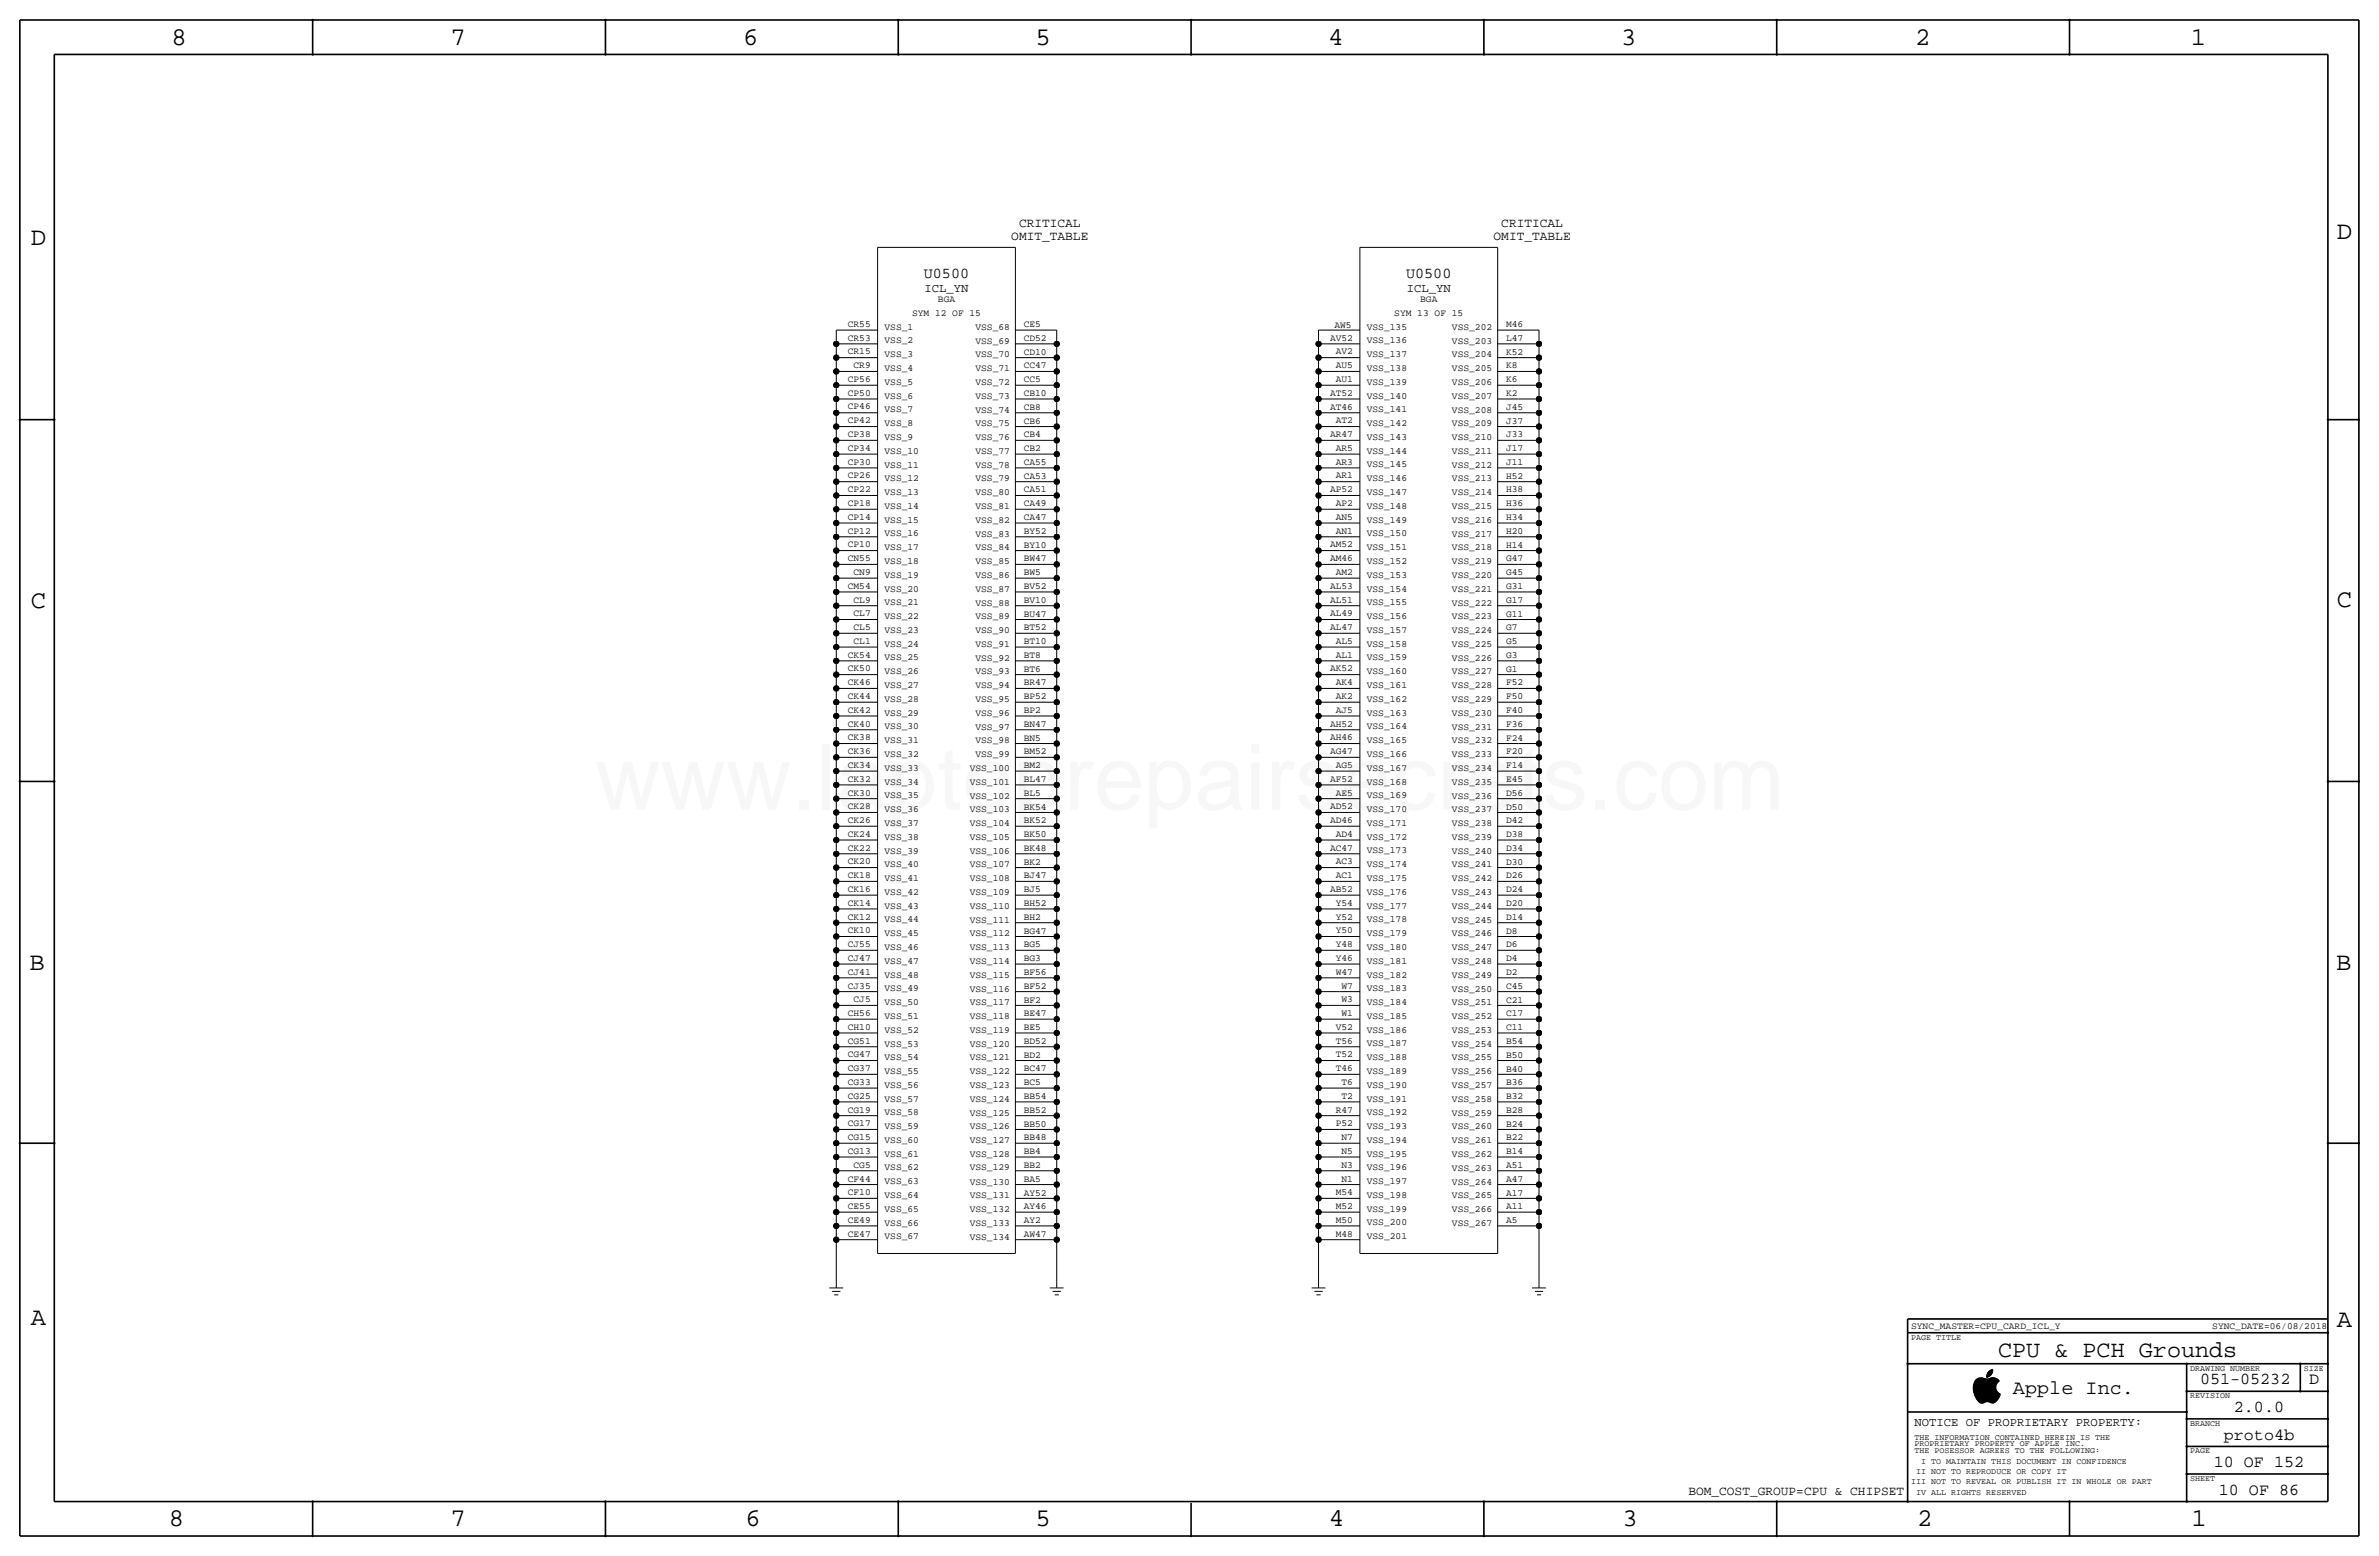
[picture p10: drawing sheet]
<svg xmlns="http://www.w3.org/2000/svg" width="877mm" height="574mm" viewBox="0 0 877 574" stroke-linecap="round" stroke-linejoin="round" font-family="sans-serif">
<defs><g id="words">
<text font-size="33.5" fill="#f00" x="219.3" y="298.4">www.laptoprepairsecrets.com</text>
<g font-size="9.4">
<text x="63.2" y="16.5">8</text>
<text x="166.1" y="16.5">7</text>
<text x="274" y="16.5">6</text>
<text x="381.7" y="16.5">5</text>
<text x="489.7" y="16.5">4</text>
<text x="597.6" y="16.5">3</text>
<text x="706.1" y="16.5">2</text>
<text x="807.7" y="16.5">1</text>
<text x="861.5" y="88.1">D</text>
<text x="11.4" y="90.4">D</text>
<text x="11.4" y="224.3">C</text>
<text x="861.5" y="223.8">C</text>
<text x="10.9" y="357.6">B</text>
<text x="861.3" y="357.4">B</text>
<text x="11.4" y="488.4">A</text>
<text x="861.5" y="489.2">A</text>
<text x="62.2" y="562.6">8</text>
<text x="166.1" y="562.6">7</text>
<text x="274.8" y="562.6">6</text>
<text x="381.7" y="562.6">5</text>
<text x="489.9" y="562.6">4</text>
<text x="598.1" y="562.6">3</text>
<text x="706.8" y="562.6">2</text>
<text x="807.9" y="562.6">1</text>
</g>
<text font-size="8.6" x="736.7" y="500.1">CPU &amp; PCH Grounds</text>
<text font-size="7.4" x="742.1" y="513.9">Apple Inc.</text>
<g font-size="6.2">
<text x="811.1" y="510.3">051-05232</text>
<text x="851.3" y="510.3">D</text>
<text x="823.6" y="520.4">2.0.0</text>
<text x="819.9" y="530.6">proto4b</text>
<text x="816.2" y="540.8">10 OF 152</text>
<text x="818" y="550.9">10 OF 86</text>
</g>
<g font-size="5.6">
<text x="340.6" y="102.6">U0500</text>
<text x="518.4" y="102.6">U0500</text>
</g>
<g font-size="4.7">
<text x="375.7" y="83.6">CRITICAL</text>
<text x="553.5" y="83.6">CRITICAL</text>
<text x="372.8" y="88.6">OMIT_TABLE</text>
<text x="550.7" y="88.6">OMIT_TABLE</text>
<text x="622.5" y="550.9">BOM_COST_GROUP=CPU &amp; CHIPSET</text>
</g>
<g font-size="4.5">
<text x="340.8" y="107.7">ICL_YN</text>
<text x="518.6" y="107.7">ICL_YN</text>
<text x="705.8" y="525.5">NOTICE OF PROPRIETARY PROPERTY:</text>
</g>
<g font-size="3.5">
<text x="345.8" y="111.5">BGA</text>
<text x="523.6" y="111.5">BGA</text>
<text x="336.2" y="116.6">SYM 12 OF 15</text>
<text x="514" y="116.6">SYM 13 OF 15</text>
<text x="312.5" y="125.5">CR53</text>
<text x="312.5" y="120.4">CR55</text>
<text x="326.1" y="121.5">VSS_1</text>
<text x="359.6" y="121.6">VSS_68</text>
<text x="377.4" y="125.6">CD52</text>
<text x="377.4" y="120.5">CE5</text>
<text x="490.3" y="125.5">AV52</text>
<text x="492" y="121">AW5</text>
<text x="503.9" y="121.5">VSS_135</text>
<text x="535.3" y="121.6">VSS_202</text>
<text x="555.2" y="125.6">L47</text>
<text x="555.2" y="120.5">M46</text>
<text x="312.5" y="130.6">CR15</text>
<text x="326.1" y="131.7">VSS_3</text>
<text x="326.1" y="126.6">VSS_2</text>
<text x="359.6" y="131.7">VSS_70</text>
<text x="359.6" y="126.7">VSS_69</text>
<text x="377.4" y="130.7">CD10</text>
<text x="492.5" y="130.6">AV2</text>
<text x="503.9" y="131.6">VSS_137</text>
<text x="503.9" y="126.6">VSS_136</text>
<text x="535.3" y="131.7">VSS_204</text>
<text x="535.3" y="126.6">VSS_203</text>
<text x="555.2" y="130.7">K52</text>
<text x="314.7" y="135.7">CR9</text>
<text x="326.1" y="136.8">VSS_4</text>
<text x="359.6" y="136.8">VSS_71</text>
<text x="377.4" y="135.8">CC47</text>
<text x="492.5" y="135.7">AU5</text>
<text x="503.9" y="136.7">VSS_138</text>
<text x="535.3" y="136.8">VSS_205</text>
<text x="555.2" y="135.8">K8</text>
<text x="312.5" y="140.8">CP56</text>
<text x="326.1" y="141.9">VSS_5</text>
<text x="359.6" y="141.9">VSS_72</text>
<text x="377.4" y="140.9">CC5</text>
<text x="492.5" y="140.8">AU1</text>
<text x="503.9" y="141.8">VSS_139</text>
<text x="535.3" y="141.9">VSS_206</text>
<text x="555.2" y="140.9">K6</text>
<text x="312.5" y="145.9">CP50</text>
<text x="326.1" y="146.9">VSS_6</text>
<text x="359.6" y="147">VSS_73</text>
<text x="377.4" y="145.9">CB10</text>
<text x="490.3" y="145.9">AT52</text>
<text x="503.9" y="146.9">VSS_140</text>
<text x="535.3" y="147">VSS_207</text>
<text x="555.2" y="146">K2</text>
<text x="312.5" y="150.9">CP46</text>
<text x="326.1" y="152">VSS_7</text>
<text x="359.6" y="152.1">VSS_74</text>
<text x="377.4" y="151">CB8</text>
<text x="490.3" y="150.9">AT46</text>
<text x="503.9" y="152">VSS_141</text>
<text x="535.3" y="152">VSS_208</text>
<text x="555.2" y="151">J45</text>
<text x="312.5" y="161.1">CP38</text>
<text x="312.5" y="156">CP42</text>
<text x="326.1" y="157.1">VSS_8</text>
<text x="359.6" y="157.1">VSS_75</text>
<text x="377.4" y="161.2">CB4</text>
<text x="377.4" y="156.1">CB6</text>
<text x="490.3" y="161.1">AR47</text>
<text x="492.5" y="156">AT2</text>
<text x="503.9" y="157.1">VSS_142</text>
<text x="535.3" y="157.1">VSS_209</text>
<text x="555.2" y="161.2">J33</text>
<text x="555.2" y="156.1">J37</text>
<text x="312.5" y="166.2">CP34</text>
<text x="326.1" y="167.3">VSS_10</text>
<text x="326.1" y="162.2">VSS_9</text>
<text x="359.6" y="167.3">VSS_77</text>
<text x="359.6" y="162.2">VSS_76</text>
<text x="377.4" y="166.3">CB2</text>
<text x="492.5" y="166.2">AR5</text>
<text x="503.9" y="167.2">VSS_144</text>
<text x="503.9" y="162.1">VSS_143</text>
<text x="535.3" y="167.3">VSS_211</text>
<text x="535.3" y="162.2">VSS_210</text>
<text x="555.2" y="166.3">J17</text>
<text x="312.5" y="171.3">CP30</text>
<text x="326.1" y="172.3">VSS_11</text>
<text x="359.6" y="172.4">VSS_78</text>
<text x="377.4" y="171.4">CA55</text>
<text x="492.5" y="171.3">AR3</text>
<text x="503.9" y="172.3">VSS_145</text>
<text x="535.3" y="172.4">VSS_212</text>
<text x="555.2" y="171.4">J11</text>
<text x="312.5" y="176.3">CP26</text>
<text x="326.1" y="177.4">VSS_12</text>
<text x="359.6" y="177.5">VSS_79</text>
<text x="377.4" y="176.4">CA53</text>
<text x="492.5" y="176.3">AR1</text>
<text x="503.9" y="177.4">VSS_146</text>
<text x="535.3" y="177.5">VSS_213</text>
<text x="555.2" y="176.4">H52</text>
<text x="312.5" y="181.4">CP22</text>
<text x="326.1" y="182.5">VSS_13</text>
<text x="359.6" y="182.5">VSS_80</text>
<text x="377.4" y="181.5">CA51</text>
<text x="490.3" y="181.4">AP52</text>
<text x="503.9" y="182.5">VSS_147</text>
<text x="535.3" y="182.5">VSS_214</text>
<text x="555.2" y="181.5">H38</text>
<text x="312.5" y="191.6">CP14</text>
<text x="312.5" y="186.5">CP18</text>
<text x="326.1" y="187.6">VSS_14</text>
<text x="359.6" y="187.6">VSS_81</text>
<text x="377.4" y="191.7">CA47</text>
<text x="377.4" y="186.6">CA49</text>
<text x="492.5" y="191.6">AN5</text>
<text x="492.5" y="186.5">AP2</text>
<text x="503.9" y="187.5">VSS_148</text>
<text x="535.3" y="187.6">VSS_215</text>
<text x="555.2" y="191.7">H34</text>
<text x="555.2" y="186.6">H36</text>
<text x="312.5" y="196.7">CP12</text>
<text x="326.1" y="197.8">VSS_16</text>
<text x="326.1" y="192.7">VSS_15</text>
<text x="359.6" y="197.8">VSS_83</text>
<text x="359.6" y="192.7">VSS_82</text>
<text x="377.4" y="196.8">BY52</text>
<text x="492.5" y="196.7">AN1</text>
<text x="503.9" y="197.7">VSS_150</text>
<text x="503.9" y="192.6">VSS_149</text>
<text x="535.3" y="197.8">VSS_217</text>
<text x="535.3" y="192.7">VSS_216</text>
<text x="555.2" y="196.8">H20</text>
<text x="312.5" y="201.8">CP10</text>
<text x="326.1" y="202.8">VSS_17</text>
<text x="359.6" y="202.9">VSS_84</text>
<text x="377.4" y="201.8">BY10</text>
<text x="490.3" y="201.8">AM52</text>
<text x="503.9" y="202.8">VSS_151</text>
<text x="535.3" y="202.9">VSS_218</text>
<text x="555.2" y="201.8">H14</text>
<text x="312.5" y="206.8">CN55</text>
<text x="326.1" y="207.9">VSS_18</text>
<text x="359.6" y="208">VSS_85</text>
<text x="377.4" y="206.9">BW47</text>
<text x="490.3" y="206.8">AM46</text>
<text x="503.9" y="207.9">VSS_152</text>
<text x="535.3" y="207.9">VSS_219</text>
<text x="555.2" y="206.9">G47</text>
<text x="314.7" y="211.9">CN9</text>
<text x="326.1" y="213">VSS_19</text>
<text x="359.6" y="213">VSS_86</text>
<text x="377.4" y="212">BW5</text>
<text x="492.5" y="211.9">AM2</text>
<text x="503.9" y="212.9">VSS_153</text>
<text x="535.3" y="213">VSS_220</text>
<text x="555.2" y="212">G45</text>
<text x="312.5" y="217">CM54</text>
<text x="326.1" y="218">VSS_20</text>
<text x="359.6" y="218.1">VSS_87</text>
<text x="377.4" y="217.1">BV52</text>
<text x="490.3" y="217">AL53</text>
<text x="503.9" y="218">VSS_154</text>
<text x="535.3" y="218.1">VSS_221</text>
<text x="555.2" y="217.1">G31</text>
<text x="314.7" y="227.2">CL7</text>
<text x="314.7" y="222.1">CL9</text>
<text x="326.1" y="223.1">VSS_21</text>
<text x="359.6" y="223.2">VSS_88</text>
<text x="377.4" y="227.3">BU47</text>
<text x="377.4" y="222.2">BV10</text>
<text x="490.3" y="227.2">AL49</text>
<text x="490.3" y="222.1">AL51</text>
<text x="503.9" y="223.1">VSS_155</text>
<text x="535.3" y="223.2">VSS_222</text>
<text x="555.2" y="227.3">G11</text>
<text x="555.2" y="222.2">G17</text>
<text x="314.7" y="232.2">CL5</text>
<text x="326.1" y="228.2">VSS_22</text>
<text x="326.1" y="233.3">VSS_23</text>
<text x="359.6" y="233.4">VSS_90</text>
<text x="359.6" y="228.3">VSS_89</text>
<text x="377.4" y="232.3">BT52</text>
<text x="490.3" y="232.2">AL47</text>
<text x="503.9" y="233.3">VSS_157</text>
<text x="503.9" y="228.2">VSS_156</text>
<text x="535.3" y="233.4">VSS_224</text>
<text x="535.3" y="228.3">VSS_223</text>
<text x="555.2" y="232.3">G7</text>
<text x="314.7" y="237.3">CL1</text>
<text x="326.1" y="238.4">VSS_24</text>
<text x="359.6" y="238.4">VSS_91</text>
<text x="377.4" y="237.4">BT10</text>
<text x="492.5" y="237.3">AL5</text>
<text x="503.9" y="238.4">VSS_158</text>
<text x="535.3" y="238.4">VSS_225</text>
<text x="555.2" y="237.4">G5</text>
<text x="312.5" y="242.4">CK54</text>
<text x="326.1" y="243.5">VSS_25</text>
<text x="359.6" y="243.5">VSS_92</text>
<text x="377.4" y="242.5">BT8</text>
<text x="492.5" y="242.4">AL1</text>
<text x="503.9" y="243.4">VSS_159</text>
<text x="535.3" y="243.5">VSS_226</text>
<text x="555.2" y="242.5">G3</text>
<text x="312.5" y="247.5">CK50</text>
<text x="326.1" y="248.6">VSS_26</text>
<text x="359.6" y="248.6">VSS_93</text>
<text x="377.4" y="247.6">BT6</text>
<text x="490.3" y="247.5">AK52</text>
<text x="503.9" y="248.5">VSS_160</text>
<text x="535.3" y="248.6">VSS_227</text>
<text x="555.2" y="247.6">G1</text>
<text x="312.5" y="257.7">CK44</text>
<text x="312.5" y="252.6">CK46</text>
<text x="326.1" y="253.6">VSS_27</text>
<text x="359.6" y="253.7">VSS_94</text>
<text x="377.4" y="257.7">BP52</text>
<text x="377.4" y="252.7">BR47</text>
<text x="492.5" y="257.7">AK2</text>
<text x="492.5" y="252.6">AK4</text>
<text x="503.9" y="253.6">VSS_161</text>
<text x="535.3" y="253.7">VSS_228</text>
<text x="555.2" y="257.7">F50</text>
<text x="555.2" y="252.7">F52</text>
<text x="312.5" y="262.7">CK42</text>
<text x="326.1" y="258.7">VSS_28</text>
<text x="326.1" y="263.8">VSS_29</text>
<text x="359.6" y="263.9">VSS_96</text>
<text x="359.6" y="258.8">VSS_95</text>
<text x="377.4" y="262.8">BP2</text>
<text x="492.5" y="262.7">AJ5</text>
<text x="503.9" y="263.8">VSS_163</text>
<text x="503.9" y="258.7">VSS_162</text>
<text x="535.3" y="263.8">VSS_230</text>
<text x="535.3" y="258.8">VSS_229</text>
<text x="555.2" y="262.8">F40</text>
<text x="312.5" y="267.8">CK40</text>
<text x="326.1" y="268.8">VSS_30</text>
<text x="359.6" y="268.9">VSS_97</text>
<text x="377.4" y="267.9">BN47</text>
<text x="490.3" y="267.8">AH52</text>
<text x="503.9" y="268.8">VSS_164</text>
<text x="535.3" y="268.9">VSS_231</text>
<text x="555.2" y="267.9">F36</text>
<text x="312.5" y="272.9">CK38</text>
<text x="326.1" y="273.9">VSS_31</text>
<text x="359.6" y="274">VSS_98</text>
<text x="377.4" y="273">BN5</text>
<text x="490.3" y="272.9">AH46</text>
<text x="503.9" y="273.9">VSS_165</text>
<text x="535.3" y="274">VSS_232</text>
<text x="555.2" y="273">F24</text>
<text x="312.5" y="278">CK36</text>
<text x="326.1" y="279">VSS_32</text>
<text x="359.6" y="279">VSS_99</text>
<text x="377.4" y="278.1">BM52</text>
<text x="490.3" y="278">AG47</text>
<text x="503.9" y="279">VSS_166</text>
<text x="535.3" y="279.1">VSS_233</text>
<text x="555.2" y="278.1">F20</text>
<text x="312.5" y="283.1">CK34</text>
<text x="326.1" y="284.1">VSS_33</text>
<text x="357.5" y="284.1">VSS_100</text>
<text x="377.4" y="283.2">BM2</text>
<text x="492.5" y="283.1">AG5</text>
<text x="503.9" y="284.1">VSS_167</text>
<text x="535.3" y="284.2">VSS_234</text>
<text x="555.2" y="283.2">F14</text>
<text x="312.5" y="293.2">CK30</text>
<text x="312.5" y="288.1">CK32</text>
<text x="326.1" y="289.2">VSS_34</text>
<text x="357.5" y="289.2">VSS_101</text>
<text x="377.4" y="293.3">BL5</text>
<text x="377.4" y="288.2">BL47</text>
<text x="490.3" y="288.1">AF52</text>
<text x="492.5" y="293.2">AE5</text>
<text x="503.9" y="289.2">VSS_168</text>
<text x="535.3" y="289.3">VSS_235</text>
<text x="555.2" y="293.3">D56</text>
<text x="555.2" y="288.2">E45</text>
<text x="312.5" y="298.3">CK28</text>
<text x="326.1" y="299.4">VSS_36</text>
<text x="326.1" y="294.3">VSS_35</text>
<text x="357.5" y="299.4">VSS_103</text>
<text x="357.5" y="294.3">VSS_102</text>
<text x="377.4" y="298.4">BK54</text>
<text x="490.3" y="298.3">AD52</text>
<text x="503.9" y="299.3">VSS_170</text>
<text x="503.9" y="294.3">VSS_169</text>
<text x="535.3" y="299.4">VSS_237</text>
<text x="535.3" y="294.3">VSS_236</text>
<text x="555.2" y="298.4">D50</text>
<text x="312.5" y="303.4">CK26</text>
<text x="326.1" y="304.4">VSS_37</text>
<text x="357.5" y="304.5">VSS_104</text>
<text x="377.4" y="303.5">BK52</text>
<text x="490.3" y="303.4">AD46</text>
<text x="503.9" y="304.4">VSS_171</text>
<text x="535.3" y="304.5">VSS_238</text>
<text x="555.2" y="303.5">D42</text>
<text x="312.5" y="308.5">CK24</text>
<text x="326.1" y="309.5">VSS_38</text>
<text x="357.5" y="309.6">VSS_105</text>
<text x="377.4" y="308.6">BK50</text>
<text x="492.5" y="308.5">AD4</text>
<text x="503.9" y="309.5">VSS_172</text>
<text x="535.3" y="309.6">VSS_239</text>
<text x="555.2" y="308.6">D38</text>
<text x="312.5" y="313.5">CK22</text>
<text x="326.1" y="314.6">VSS_39</text>
<text x="357.5" y="314.7">VSS_106</text>
<text x="377.4" y="313.6">BK48</text>
<text x="490.3" y="313.6">AC47</text>
<text x="503.9" y="314.6">VSS_173</text>
<text x="535.3" y="314.7">VSS_240</text>
<text x="555.2" y="313.6">D34</text>
<text x="312.5" y="323.7">CK18</text>
<text x="312.5" y="318.6">CK20</text>
<text x="326.1" y="319.7">VSS_40</text>
<text x="357.5" y="319.7">VSS_107</text>
<text x="377.4" y="323.8">BJ47</text>
<text x="377.4" y="318.7">BK2</text>
<text x="492.5" y="323.7">AC1</text>
<text x="492.5" y="318.6">AC3</text>
<text x="503.9" y="319.7">VSS_174</text>
<text x="535.3" y="319.7">VSS_241</text>
<text x="555.2" y="323.8">D26</text>
<text x="555.2" y="318.7">D30</text>
<text x="312.5" y="328.8">CK16</text>
<text x="326.1" y="324.8">VSS_41</text>
<text x="326.1" y="329.8">VSS_42</text>
<text x="357.5" y="329.9">VSS_109</text>
<text x="357.5" y="324.8">VSS_108</text>
<text x="377.4" y="328.9">BJ5</text>
<text x="490.3" y="328.8">AB52</text>
<text x="503.9" y="329.8">VSS_176</text>
<text x="503.9" y="324.7">VSS_175</text>
<text x="535.3" y="329.9">VSS_243</text>
<text x="535.3" y="324.8">VSS_242</text>
<text x="555.2" y="328.9">D24</text>
<text x="312.5" y="333.9">CK14</text>
<text x="326.1" y="334.9">VSS_43</text>
<text x="357.5" y="335">VSS_110</text>
<text x="377.4" y="334">BH52</text>
<text x="492.5" y="333.9">Y54</text>
<text x="503.9" y="334.9">VSS_177</text>
<text x="535.3" y="335">VSS_244</text>
<text x="555.2" y="334">D20</text>
<text x="312.5" y="339">CK12</text>
<text x="326.1" y="340">VSS_44</text>
<text x="357.5" y="340.1">VSS_111</text>
<text x="377.4" y="339">BH2</text>
<text x="492.5" y="339">Y52</text>
<text x="503.9" y="340">VSS_178</text>
<text x="535.3" y="340.1">VSS_245</text>
<text x="555.2" y="339.1">D14</text>
<text x="312.5" y="344">CK10</text>
<text x="326.1" y="345.1">VSS_45</text>
<text x="357.5" y="345.2">VSS_112</text>
<text x="377.4" y="344.1">BG47</text>
<text x="492.5" y="344">Y50</text>
<text x="503.9" y="345.1">VSS_179</text>
<text x="535.3" y="345.1">VSS_246</text>
<text x="555.2" y="344.1">D8</text>
<text x="312.5" y="349.1">CJ55</text>
<text x="326.1" y="350.2">VSS_46</text>
<text x="357.5" y="350.2">VSS_113</text>
<text x="377.4" y="349.2">BG5</text>
<text x="492.5" y="349.1">Y48</text>
<text x="503.9" y="350.1">VSS_180</text>
<text x="535.3" y="350.2">VSS_247</text>
<text x="555.2" y="349.2">D6</text>
<text x="312.5" y="359.3">CJ41</text>
<text x="312.5" y="354.2">CJ47</text>
<text x="326.1" y="355.3">VSS_47</text>
<text x="357.5" y="355.3">VSS_114</text>
<text x="377.4" y="359.4">BF56</text>
<text x="377.4" y="354.3">BG3</text>
<text x="492.5" y="359.3">W47</text>
<text x="492.5" y="354.2">Y46</text>
<text x="503.9" y="355.2">VSS_181</text>
<text x="535.3" y="355.3">VSS_248</text>
<text x="555.2" y="359.4">D2</text>
<text x="555.2" y="354.3">D4</text>
<text x="312.5" y="364.4">CJ35</text>
<text x="326.1" y="365.4">VSS_49</text>
<text x="326.1" y="360.3">VSS_48</text>
<text x="357.5" y="365.5">VSS_116</text>
<text x="357.5" y="360.4">VSS_115</text>
<text x="377.4" y="364.5">BF52</text>
<text x="494.6" y="364.4">W7</text>
<text x="503.9" y="365.4">VSS_183</text>
<text x="503.9" y="360.3">VSS_182</text>
<text x="535.3" y="365.5">VSS_250</text>
<text x="535.3" y="360.4">VSS_249</text>
<text x="555.2" y="364.5">C45</text>
<text x="314.7" y="369.4">CJ5</text>
<text x="326.1" y="370.5">VSS_50</text>
<text x="357.5" y="370.6">VSS_117</text>
<text x="377.4" y="369.5">BF2</text>
<text x="494.6" y="369.4">W3</text>
<text x="503.9" y="370.5">VSS_184</text>
<text x="535.3" y="370.6">VSS_251</text>
<text x="555.2" y="369.5">C21</text>
<text x="312.5" y="374.5">CH56</text>
<text x="326.1" y="375.6">VSS_51</text>
<text x="357.5" y="375.6">VSS_118</text>
<text x="377.4" y="374.6">BE47</text>
<text x="494.6" y="374.5">W1</text>
<text x="503.9" y="375.6">VSS_185</text>
<text x="535.3" y="375.6">VSS_252</text>
<text x="555.2" y="374.6">C17</text>
<text x="312.5" y="379.6">CH10</text>
<text x="326.1" y="380.7">VSS_52</text>
<text x="357.5" y="380.7">VSS_119</text>
<text x="377.4" y="379.7">BE5</text>
<text x="492.5" y="379.6">V52</text>
<text x="503.9" y="380.6">VSS_186</text>
<text x="535.3" y="380.7">VSS_253</text>
<text x="555.2" y="379.7">C11</text>
<text x="312.5" y="389.8">CG47</text>
<text x="312.5" y="384.7">CG51</text>
<text x="326.1" y="385.7">VSS_53</text>
<text x="357.5" y="385.8">VSS_120</text>
<text x="377.4" y="389.9">BD2</text>
<text x="377.4" y="384.8">BD52</text>
<text x="492.5" y="389.8">T52</text>
<text x="492.5" y="384.7">T56</text>
<text x="503.9" y="385.7">VSS_187</text>
<text x="535.3" y="385.8">VSS_254</text>
<text x="555.2" y="389.9">B50</text>
<text x="555.2" y="384.8">B54</text>
<text x="312.5" y="394.9">CG37</text>
<text x="326.1" y="395.8">VSS_55</text>
<text x="326.1" y="390.8">VSS_54</text>
<text x="357.5" y="396">VSS_122</text>
<text x="357.5" y="390.9">VSS_121</text>
<text x="377.4" y="394.9">BC47</text>
<text x="492.5" y="394.9">T46</text>
<text x="503.9" y="395.9">VSS_189</text>
<text x="503.9" y="390.8">VSS_188</text>
<text x="535.3" y="396">VSS_256</text>
<text x="535.3" y="390.9">VSS_255</text>
<text x="555.2" y="394.9">B40</text>
<text x="312.5" y="399.9">CG33</text>
<text x="326.1" y="400.9">VSS_56</text>
<text x="357.5" y="401">VSS_123</text>
<text x="377.4" y="400">BC5</text>
<text x="494.6" y="399.9">T6</text>
<text x="503.9" y="401">VSS_190</text>
<text x="535.3" y="401">VSS_257</text>
<text x="555.2" y="400">B36</text>
<text x="312.5" y="405">CG25</text>
<text x="326.1" y="406">VSS_57</text>
<text x="357.5" y="406.1">VSS_124</text>
<text x="377.4" y="405.1">BB54</text>
<text x="494.6" y="405">T2</text>
<text x="503.9" y="406">VSS_191</text>
<text x="535.3" y="406.1">VSS_258</text>
<text x="555.2" y="405.1">B32</text>
<text x="312.5" y="410.1">CG19</text>
<text x="326.1" y="411.1">VSS_58</text>
<text x="357.5" y="411.2">VSS_125</text>
<text x="377.4" y="410.2">BB52</text>
<text x="492.5" y="410.1">R47</text>
<text x="503.9" y="411.1">VSS_192</text>
<text x="535.3" y="411.2">VSS_259</text>
<text x="555.2" y="410.2">B28</text>
<text x="312.5" y="415.2">CG17</text>
<text x="326.1" y="416.2">VSS_59</text>
<text x="357.5" y="416.3">VSS_126</text>
<text x="377.4" y="415.3">BB50</text>
<text x="492.5" y="415.2">P52</text>
<text x="503.9" y="416.2">VSS_193</text>
<text x="535.3" y="416.3">VSS_260</text>
<text x="555.2" y="415.3">B24</text>
<text x="312.5" y="425.3">CG13</text>
<text x="312.5" y="420.3">CG15</text>
<text x="326.1" y="421.2">VSS_60</text>
<text x="357.5" y="421.4">VSS_127</text>
<text x="377.4" y="425.4">BB4</text>
<text x="377.4" y="420.4">BB48</text>
<text x="494.6" y="425.3">N5</text>
<text x="494.6" y="420.3">N7</text>
<text x="503.9" y="421.3">VSS_194</text>
<text x="535.3" y="421.4">VSS_261</text>
<text x="555.2" y="425.4">B14</text>
<text x="555.2" y="420.4">B22</text>
<text x="314.7" y="430.4">CG5</text>
<text x="326.1" y="431.4">VSS_62</text>
<text x="326.1" y="426.3">VSS_61</text>
<text x="357.5" y="426.5">VSS_128</text>
<text x="357.5" y="431.4">VSS_129</text>
<text x="377.4" y="430.5">BB2</text>
<text x="494.6" y="430.4">N3</text>
<text x="503.9" y="426.4">VSS_195</text>
<text x="503.9" y="431.4">VSS_196</text>
<text x="535.3" y="431.5">VSS_263</text>
<text x="535.3" y="426.5">VSS_262</text>
<text x="555.2" y="430.5">A51</text>
<text x="312.5" y="435.5">CF44</text>
<text x="326.1" y="436.5">VSS_63</text>
<text x="357.5" y="436.6">VSS_130</text>
<text x="377.4" y="435.6">BA5</text>
<text x="494.6" y="435.5">N1</text>
<text x="503.9" y="436.4">VSS_197</text>
<text x="535.3" y="436.6">VSS_264</text>
<text x="555.2" y="435.6">A47</text>
<text x="312.5" y="440.6">CF10</text>
<text x="326.1" y="441.6">VSS_64</text>
<text x="357.5" y="441.7">VSS_131</text>
<text x="377.4" y="440.7">AY52</text>
<text x="492.5" y="440.6">M54</text>
<text x="503.9" y="441.5">VSS_198</text>
<text x="535.3" y="441.7">VSS_265</text>
<text x="555.2" y="440.7">A17</text>
<text x="312.5" y="445.7">CE55</text>
<text x="326.1" y="446.7">VSS_65</text>
<text x="357.5" y="446.8">VSS_132</text>
<text x="377.4" y="445.8">AY46</text>
<text x="492.5" y="445.7">M52</text>
<text x="503.9" y="446.6">VSS_199</text>
<text x="535.3" y="446.8">VSS_266</text>
<text x="555.2" y="445.8">A11</text>
<text x="312.5" y="455.8">CE47</text>
<text x="312.5" y="450.8">CE49</text>
<text x="326.1" y="451.8">VSS_66</text>
<text x="357.5" y="451.9">VSS_133</text>
<text x="377.4" y="455.9">AW47</text>
<text x="377.4" y="450.8">AY2</text>
<text x="492.5" y="455.8">M48</text>
<text x="492.5" y="450.8">M50</text>
<text x="503.9" y="451.7">VSS_200</text>
<text x="535.3" y="451.9">VSS_267</text>
<text x="555.2" y="450.8">A5</text>
<text x="326.1" y="456.9">VSS_67</text>
<text x="357.5" y="456.9">VSS_134</text>
<text x="503.9" y="456.8">VSS_201</text>
<text x="704.6" y="490">SYNC_MASTER=CPU_CARD_ICL_Y</text>
<text x="815.6" y="490">SYNC_DATE=06/08/2018</text>
</g>
<g font-size="3.1">
<text x="704.5" y="493.8">PAGE TITLE</text>
<text x="807.4" y="505.2">DRAWING NUMBER</text>
<text x="849.3" y="505.2">SIZE</text>
<text x="807.4" y="515.4">REVISION</text>
<text x="807.4" y="525.5">BRANCH</text>
<text x="705.8" y="533.1">PROPRIETARY PROPERTY OF APPLE INC.</text>
<text x="705.8" y="530.6">THE INFORMATION CONTAINED HEREIN IS THE</text>
<text x="705.8" y="535.7">THE POSESSOR AGREES TO THE FOLLOWING:</text>
<text x="708.2" y="539.5">I TO MAINTAIN THIS DOCUMENT IN CONFIDENCE</text>
<text x="807.4" y="535.7">PAGE</text>
<text x="706.4" y="543.3">II NOT TO REPRODUCE OR COPY IT</text>
<text x="807.4" y="545.8">SHEET</text>
<text x="704.5" y="547.1">III NOT TO REVEAL OR PUBLISH IT IN WHOLE OR PART</text>
<text x="706.4" y="550.9">IV ALL RIGHTS RESERVED</text>
</g>
</g></defs>
<g fill="none" stroke="#000" stroke-width=".37">
<path d="M323.5 91.2v370.8zM323.5 91.2h50.8zM374.3 91.2v370.8zM501.3 91.2v370.8zM501.3 91.2h50.8zM552.1 91.2v370.8zM308.3 121.7v5zM308.3 126.7h7.6zM308.3 126.7v5.1zM308.3 131.8h7.6zM308.3 131.8v5.1zM308.3 136.9v5.1z"/>
<path d="M308.3 121.7h7.6zM308.3 136.9h7.6zM315.9 136.9h7.6zM315.9 131.8h7.6zM315.9 126.7h7.6zM315.9 121.7h7.6zM374.3 136.9h7.7zM374.3 131.8h7.7zM374.3 126.7h7.7zM374.3 121.7h7.7zM382 131.8h7.6zM382 126.7h7.6z"/>
<path d="M382 136.9h7.6zM382 121.7h7.6zM389.6 136.9v5.1zM389.6 131.8v5.1zM389.6 126.7v5.1zM389.6 121.7v5zM486.1 121.7h7.6zM486.1 121.7v5zM486.1 126.7v5.1zM486.1 131.8h7.6zM486.1 131.8v5.1zM486.1 136.9h7.6z"/>
<path d="M486.1 136.9v5.1zM486.1 126.7h7.6zM493.7 136.9h7.6zM493.7 131.8h7.6zM493.7 126.7h7.6zM493.7 121.7h7.6zM552.1 136.9h7.7zM552.1 131.8h7.7zM552.1 126.7h7.7zM552.1 121.7h7.7zM559.8 136.9h7.6zM559.8 131.8h7.6z"/>
<path d="M559.8 121.7h7.6zM559.8 126.7h7.6zM567.4 136.9v5.1zM567.4 131.8v5.1zM567.4 126.7v5.1zM567.4 121.7v5zM308.3 142h7.6zM308.3 142v5.1zM308.3 147.1h7.6zM308.3 147.1v5zM308.3 152.1h7.6zM308.3 152.1v5.1z"/>
<path d="M308.3 157.2h7.6zM308.3 157.2v5.1zM315.9 152.1h7.6zM315.9 147.1h7.6zM315.9 142h7.6zM315.9 157.2h7.6zM374.3 157.2h7.7zM374.3 152.1h7.7zM374.3 147.1h7.7zM374.3 142h7.7zM382 157.2h7.6zM382 152.1h7.6z"/>
<path d="M382 147.1h7.6zM382 142h7.6zM389.6 157.2v5.1zM389.6 152.1v5.1zM389.6 147.1v5zM389.6 142v5.1zM486.1 142h7.6zM486.1 142v5.1zM486.1 147.1h7.6zM486.1 147.1v5zM486.1 152.1h7.6zM486.1 152.1v5.1z"/>
<path d="M486.1 157.2v5.1zM486.1 157.2h7.6zM493.7 157.2h7.6zM493.7 152.1h7.6zM493.7 147.1h7.6zM493.7 142h7.6zM552.1 157.2h7.7zM552.1 152.1h7.7zM552.1 147.1h7.7zM552.1 142h7.7zM559.8 152.1h7.6zM559.8 147.1h7.6z"/>
<path d="M559.8 142h7.6zM559.8 157.2h7.6zM567.4 157.2v5.1zM567.4 152.1v5.1zM567.4 147.1v5zM567.4 142v5.1zM308.3 162.3h7.6zM308.3 162.3v5.1zM308.3 167.4v5.1zM308.3 172.5h7.6zM308.3 172.5v5zM308.3 177.5h7.6z"/>
<path d="M308.3 177.5v5.1zM308.3 167.4h7.6zM315.9 177.5h7.6zM315.9 172.5h7.6zM315.9 167.4h7.6zM315.9 162.3h7.6zM374.3 177.5h7.7zM374.3 172.5h7.7zM374.3 167.4h7.7zM374.3 162.3h7.7zM382 177.5h7.6zM382 172.5h7.6z"/>
<path d="M382 162.3h7.6zM382 167.4h7.6zM389.6 177.5v5.1zM389.6 172.5v5zM389.6 167.4v5.1zM389.6 162.3v5.1zM486.1 162.3h7.6zM486.1 162.3v5.1zM486.1 167.4h7.6zM486.1 167.4v5.1zM486.1 172.5v5zM486.1 177.5h7.6z"/>
<path d="M486.1 177.5v5.1zM486.1 172.5h7.6zM493.7 177.5h7.6zM493.7 172.5h7.6zM493.7 167.4h7.6zM493.7 162.3h7.6zM552.1 177.5h7.7zM552.1 172.5h7.7zM552.1 167.4h7.7zM552.1 162.3h7.7zM559.8 177.5h7.6zM559.8 167.4h7.6z"/>
<path d="M559.8 162.3h7.6zM559.8 172.5h7.6zM567.4 177.5v5.1zM567.4 172.5v5zM567.4 167.4v5.1zM567.4 162.3v5.1zM308.3 182.6v5.1zM308.3 187.7h7.6zM308.3 187.7v5.1zM308.3 192.8h7.6zM308.3 192.8v5.1zM308.3 197.9v5z"/>
<path d="M308.3 182.6h7.6zM308.3 197.9h7.6zM315.9 197.9h7.6zM315.9 192.8h7.6zM315.9 187.7h7.6zM315.9 182.6h7.6zM374.3 197.9h7.7zM374.3 192.8h7.7zM374.3 187.7h7.7zM374.3 182.6h7.7zM382 192.8h7.6zM382 187.7h7.6z"/>
<path d="M382 197.9h7.6zM382 182.6h7.6zM389.6 197.9v5zM389.6 192.8v5.1zM389.6 187.7v5.1zM389.6 182.6v5.1zM486.1 182.6h7.6zM486.1 182.6v5.1zM486.1 187.7v5.1zM486.1 192.8h7.6zM486.1 192.8v5.1zM486.1 197.9h7.6z"/>
<path d="M486.1 197.9v5zM486.1 187.7h7.6zM493.7 197.9h7.6zM493.7 192.8h7.6zM493.7 187.7h7.6zM493.7 182.6h7.6zM552.1 197.9h7.7zM552.1 192.8h7.7zM552.1 187.7h7.7zM552.1 182.6h7.7zM559.8 197.9h7.6zM559.8 192.8h7.6z"/>
<path d="M559.8 182.6h7.6zM559.8 187.7h7.6zM567.4 197.9v5zM567.4 192.8v5.1zM567.4 187.7v5.1zM567.4 182.6v5.1zM308.3 202.9h7.6zM308.3 202.9v5.1zM308.3 208h7.6zM308.3 208v5.1zM308.3 213.1h7.6zM308.3 213.1v5.1z"/>
<path d="M308.3 218.2h7.6zM308.3 218.2v5.1zM315.9 202.9h7.6zM315.9 218.2h7.6zM315.9 213.1h7.6zM315.9 208h7.6zM374.3 218.2h7.7zM374.3 213.1h7.7zM374.3 208h7.7zM374.3 202.9h7.7zM382 218.2h7.6zM382 213.1h7.6z"/>
<path d="M382 208h7.6zM382 202.9h7.6zM389.6 218.2v5.1zM389.6 213.1v5.1zM389.6 208v5.1zM389.6 202.9v5.1zM486.1 202.9h7.6zM486.1 202.9v5.1zM486.1 208h7.6zM486.1 208v5.1zM486.1 213.1h7.6zM486.1 213.1v5.1z"/>
<path d="M486.1 218.2v5.1zM486.1 218.2h7.6zM493.7 218.2h7.6zM493.7 213.1h7.6zM493.7 208h7.6zM493.7 202.9h7.6zM552.1 218.2h7.7zM552.1 213.1h7.7zM552.1 208h7.7zM552.1 202.9h7.7zM559.8 213.1h7.6zM559.8 208h7.6z"/>
<path d="M559.8 202.9h7.6zM559.8 218.2h7.6zM567.4 218.2v5.1zM567.4 213.1v5.1zM567.4 208v5.1zM567.4 202.9v5.1zM308.3 223.3h7.6zM308.3 223.3v5zM308.3 228.3v5.1zM308.3 233.4h7.6zM308.3 233.4v5.1zM308.3 238.5h7.6z"/>
<path d="M308.3 238.5v5.1zM308.3 228.3h7.6zM315.9 238.5h7.6zM315.9 228.3h7.6zM315.9 233.4h7.6zM315.9 223.3h7.6zM374.3 238.5h7.7zM374.3 233.4h7.7zM374.3 228.3h7.7zM374.3 223.3h7.7zM382 238.5h7.6zM382 233.4h7.6z"/>
<path d="M382 223.3h7.6zM382 228.3h7.6zM389.6 238.5v5.1zM389.6 233.4v5.1zM389.6 228.3v5.1zM389.6 223.3v5zM486.1 223.3h7.6zM486.1 223.3v5zM486.1 228.3h7.6zM486.1 228.3v5.1zM486.1 233.4v5.1zM486.1 238.5h7.6z"/>
<path d="M486.1 238.5v5.1zM486.1 233.4h7.6zM493.7 238.5h7.6zM493.7 233.4h7.6zM493.7 223.3h7.6zM493.7 228.3h7.6zM552.1 238.5h7.7zM552.1 233.4h7.7zM552.1 228.3h7.7zM552.1 223.3h7.7zM559.8 238.5h7.6zM559.8 228.3h7.6z"/>
<path d="M559.8 223.3h7.6zM559.8 233.4h7.6zM567.4 238.5v5.1zM567.4 233.4v5.1zM567.4 228.3v5.1zM567.4 223.3v5zM308.3 243.6v5.1zM308.3 248.7h7.6zM308.3 248.7v5zM308.3 253.7h7.6zM308.3 253.7v5.1zM308.3 258.8v5.1z"/>
<path d="M308.3 243.6h7.6zM308.3 258.8h7.6zM315.9 258.8h7.6zM315.9 253.7h7.6zM315.9 248.7h7.6zM315.9 243.6h7.6zM374.3 258.8h7.7zM374.3 253.7h7.7zM374.3 248.7h7.7zM374.3 243.6h7.7zM382 253.7h7.6zM382 248.7h7.6z"/>
<path d="M382 258.8h7.6zM382 243.6h7.6zM389.6 258.8v5.1zM389.6 253.7v5.1zM389.6 248.7v5zM389.6 243.6v5.1zM486.1 243.6h7.6zM486.1 243.6v5.1zM486.1 248.7v5zM486.1 253.7h7.6zM486.1 253.7v5.1zM486.1 258.8h7.6z"/>
<path d="M486.1 258.8v5.1zM486.1 248.7h7.6zM493.7 258.8h7.6zM493.7 253.7h7.6zM493.7 248.7h7.6zM493.7 243.6h7.6zM552.1 258.8h7.7zM552.1 253.7h7.7zM552.1 248.7h7.7zM552.1 243.6h7.7zM559.8 258.8h7.6zM559.8 253.7h7.6z"/>
<path d="M559.8 243.6h7.6zM559.8 248.7h7.6zM567.4 258.8v5.1zM567.4 253.7v5.1zM567.4 248.7v5zM567.4 243.6v5.1zM308.3 263.9h7.6zM308.3 263.9v5.1zM308.3 269h7.6zM308.3 269v5.1zM308.3 274.1h7.6zM308.3 274.1v5z"/>
<path d="M308.3 279.1h7.6zM308.3 279.1v5.1zM315.9 279.1h7.6zM315.9 274.1h7.6zM315.9 269h7.6zM315.9 263.9h7.6zM374.3 274.1h7.7zM374.3 269h7.7zM374.3 263.9h7.7zM374.3 279.1h7.7zM382 279.1h7.6zM382 274.1h7.6z"/>
<path d="M382 269h7.6zM382 263.9h7.6zM389.6 279.1v5.1zM389.6 274.1v5zM389.6 269v5.1zM389.6 263.9v5.1zM486.1 263.9h7.6zM486.1 263.9v5.1zM486.1 269h7.6zM486.1 269v5.1zM486.1 274.1h7.6zM486.1 274.1v5z"/>
<path d="M486.1 279.1h7.6zM486.1 279.1v5.1zM493.7 279.1h7.6zM493.7 274.1h7.6zM493.7 269h7.6zM493.7 263.9h7.6zM552.1 279.1h7.7zM552.1 274.1h7.7zM552.1 269h7.7zM552.1 263.9h7.7zM559.8 279.1h7.6zM559.8 274.1h7.6z"/>
<path d="M559.8 269h7.6zM559.8 263.9h7.6zM567.4 279.1v5.1zM567.4 274.1v5zM567.4 269v5.1zM567.4 263.9v5.1zM308.3 284.2h7.6zM308.3 284.2v5.1zM308.3 289.3h7.6zM308.3 289.3v5.1zM308.3 294.4v5.1zM308.3 299.5h7.6z"/>
<path d="M308.3 299.5v5zM308.3 294.4h7.6zM315.9 299.5h7.6zM315.9 294.4h7.6zM315.9 289.3h7.6zM315.9 284.2h7.6zM374.3 299.5h7.7zM374.3 294.4h7.7zM374.3 289.3h7.7zM374.3 284.2h7.7zM382 299.5h7.6zM382 289.3h7.6z"/>
<path d="M382 284.2h7.6zM382 294.4h7.6zM389.6 299.5v5zM389.6 294.4v5.1zM389.6 289.3v5.1zM389.6 284.2v5.1zM486.1 284.2v5.1zM486.1 289.3h7.6zM486.1 289.3v5.1zM486.1 294.4h7.6zM486.1 294.4v5.1zM486.1 299.5v5z"/>
<path d="M486.1 284.2h7.6zM486.1 299.5h7.6zM493.7 299.5h7.6zM493.7 294.4h7.6zM493.7 289.3h7.6zM493.7 284.2h7.6zM552.1 299.5h7.7zM552.1 294.4h7.7zM552.1 289.3h7.7zM552.1 284.2h7.7zM559.8 294.4h7.6zM559.8 289.3h7.6z"/>
<path d="M559.8 299.5h7.6zM559.8 284.2h7.6zM567.4 299.5v5zM567.4 294.4v5.1zM567.4 289.3v5.1zM567.4 284.2v5.1zM308.3 304.5h7.6zM308.3 304.5v5.1zM308.3 309.6v5.1zM308.3 314.7h7.6zM308.3 314.7v5.1zM308.3 319.8h7.6z"/>
<path d="M308.3 319.8v5.1zM308.3 309.6h7.6zM315.9 319.8h7.6zM315.9 314.7h7.6zM315.9 309.6h7.6zM315.9 304.5h7.6zM374.3 319.8h7.7zM374.3 314.7h7.7zM374.3 309.6h7.7zM374.3 304.5h7.7zM382 319.8h7.6zM382 314.7h7.6z"/>
<path d="M382 304.5h7.6zM382 309.6h7.6zM389.6 319.8v5.1zM389.6 314.7v5.1zM389.6 309.6v5.1zM389.6 304.5v5.1zM486.1 304.5h7.6zM486.1 304.5v5.1zM486.1 309.6h7.6zM486.1 309.6v5.1zM486.1 314.7v5.1zM486.1 319.8h7.6z"/>
<path d="M486.1 319.8v5.1zM486.1 314.7h7.6zM493.7 319.8h7.6zM493.7 314.7h7.6zM493.7 309.6h7.6zM493.7 304.5h7.6zM552.1 319.8h7.7zM552.1 314.7h7.7zM552.1 309.6h7.7zM552.1 304.5h7.7zM559.8 319.8h7.6zM559.8 309.6h7.6z"/>
<path d="M559.8 304.5h7.6zM559.8 314.7h7.6zM567.4 319.8v5.1zM567.4 314.7v5.1zM567.4 309.6v5.1zM567.4 304.5v5.1zM308.3 324.9v5zM308.3 329.9h7.6zM308.3 329.9v5.1zM308.3 335h7.6zM308.3 335v5.1zM308.3 324.9h7.6z"/>
<path d="M315.9 335h7.6zM315.9 324.9h7.6zM315.9 329.9h7.6zM374.3 335h7.7zM374.3 329.9h7.7zM374.3 324.9h7.7zM382 335h7.6zM382 329.9h7.6zM382 324.9h7.6zM389.6 335v5.1zM389.6 329.9v5.1zM389.6 324.9v5z"/>
<path d="M486.1 324.9h7.6zM486.1 324.9v5zM486.1 329.9h7.6zM486.1 329.9v5.1zM486.1 335h7.6zM486.1 335v5.1zM493.7 335h7.6zM493.7 329.9h7.6zM493.7 324.9h7.6zM552.1 335h7.7zM552.1 329.9h7.7zM552.1 324.9h7.7z"/>
<path d="M559.8 335h7.6zM559.8 329.9h7.6zM559.8 324.9h7.6zM567.4 335v5.1zM567.4 329.9v5.1zM567.4 324.9v5zM308.3 340.1h7.6zM308.3 340.1v5.1zM308.3 345.2h7.6zM308.3 345.2v5.1zM308.3 350.3h7.6zM308.3 350.3v5z"/>
<path d="M308.3 355.3v5.1zM308.3 355.3h7.6zM315.9 355.3h7.6zM315.9 350.3h7.6zM315.9 345.2h7.6zM315.9 340.1h7.6zM374.3 355.3h7.7zM374.3 350.3h7.7zM374.3 345.2h7.7zM374.3 340.1h7.7zM382 350.3h7.6zM382 345.2h7.6z"/>
<path d="M382 340.1h7.6zM382 355.3h7.6zM389.6 355.3v5.1zM389.6 350.3v5zM389.6 345.2v5.1zM389.6 340.1v5.1zM486.1 340.1h7.6zM486.1 340.1v5.1zM486.1 345.2v5.1zM486.1 350.3h7.6zM486.1 350.3v5zM486.1 355.3h7.6z"/>
<path d="M486.1 355.3v5.1zM486.1 345.2h7.6zM493.7 355.3h7.6zM493.7 350.3h7.6zM493.7 345.2h7.6zM493.7 340.1h7.6zM552.1 355.3h7.7zM552.1 350.3h7.7zM552.1 345.2h7.7zM552.1 340.1h7.7zM559.8 355.3h7.6zM559.8 350.3h7.6z"/>
<path d="M559.8 340.1h7.6zM559.8 345.2h7.6zM567.4 355.3v5.1zM567.4 350.3v5zM567.4 345.2v5.1zM567.4 340.1v5.1zM308.3 360.4h7.6zM308.3 360.4v5.1zM308.3 365.5h7.6zM308.3 365.5v5.1zM308.3 370.6v5.1zM308.3 375.7h7.6z"/>
<path d="M308.3 375.7v5zM308.3 370.6h7.6zM315.9 375.7h7.6zM315.9 365.5h7.6zM315.9 360.4h7.6zM315.9 370.6h7.6zM374.3 375.7h7.7zM374.3 370.6h7.7zM374.3 365.5h7.7zM374.3 360.4h7.7zM382 375.7h7.6zM382 365.5h7.6z"/>
<path d="M382 360.4h7.6zM382 370.6h7.6zM389.6 375.7v5zM389.6 370.6v5.1zM389.6 365.5v5.1zM389.6 360.4v5.1zM486.1 360.4v5.1zM486.1 365.5h7.6zM486.1 365.5v5.1zM486.1 370.6h7.6zM486.1 370.6v5.1zM486.1 375.7v5z"/>
<path d="M486.1 360.4h7.6zM486.1 375.7h7.6zM493.7 375.7h7.6zM493.7 370.6h7.6zM493.7 365.5h7.6zM493.7 360.4h7.6zM552.1 375.7h7.7zM552.1 370.6h7.7zM552.1 365.5h7.7zM552.1 360.4h7.7zM559.8 370.6h7.6zM559.8 365.5h7.6z"/>
<path d="M559.8 375.7h7.6zM559.8 360.4h7.6zM567.4 375.7v5zM567.4 370.6v5.1zM567.4 365.5v5.1zM567.4 360.4v5.1zM308.3 380.7h7.6zM308.3 380.7v5.1zM308.3 385.8v5.1zM308.3 390.9h7.6zM308.3 390.9v5.1zM308.3 396h7.6z"/>
<path d="M308.3 396v5.1zM308.3 385.8h7.6zM315.9 385.8h7.6zM315.9 380.7h7.6zM315.9 396h7.6zM315.9 390.9h7.6zM374.3 396h7.7zM374.3 390.9h7.7zM374.3 385.8h7.7zM374.3 380.7h7.7zM382 396h7.6zM382 390.9h7.6z"/>
<path d="M382 380.7h7.6zM382 385.8h7.6zM389.6 396v5.1zM389.6 390.9v5.1zM389.6 385.8v5.1zM389.6 380.7v5.1zM486.1 380.7h7.6zM486.1 380.7v5.1zM486.1 385.8h7.6zM486.1 385.8v5.1zM486.1 390.9v5.1zM486.1 396h7.6z"/>
<path d="M486.1 396v5.1zM486.1 390.9h7.6zM493.7 396h7.6zM493.7 390.9h7.6zM493.7 385.8h7.6zM493.7 380.7h7.6zM552.1 396h7.7zM552.1 390.9h7.7zM552.1 385.8h7.7zM552.1 380.7h7.7zM559.8 396h7.6zM559.8 385.8h7.6z"/>
<path d="M559.8 380.7h7.6zM559.8 390.9h7.6zM567.4 396v5.1zM567.4 390.9v5.1zM567.4 385.8v5.1zM567.4 380.7v5.1zM308.3 401.1v5zM308.3 406.1h7.6zM308.3 406.1v5.1zM308.3 411.2h7.6zM308.3 411.2v5.1zM308.3 416.3h7.6z"/>
<path d="M308.3 416.3v5.1zM308.3 401.1h7.6zM315.9 411.2h7.6zM315.9 406.1h7.6zM315.9 401.1h7.6zM315.9 416.3h7.6zM374.3 416.3h7.7zM374.3 411.2h7.7zM374.3 406.1h7.7zM374.3 401.1h7.7zM382 416.3h7.6zM382 411.2h7.6z"/>
<path d="M382 406.1h7.6zM382 401.1h7.6zM389.6 416.3v5.1zM389.6 411.2v5.1zM389.6 406.1v5.1zM389.6 401.1v5zM486.1 401.1h7.6zM486.1 401.1v5zM486.1 406.1h7.6zM486.1 406.1v5.1zM486.1 411.2h7.6zM486.1 411.2v5.1z"/>
<path d="M486.1 416.3h7.6zM486.1 416.3v5.1zM493.7 416.3h7.6zM493.7 411.2h7.6zM493.7 406.1h7.6zM493.7 401.1h7.6zM552.1 416.3h7.7zM552.1 411.2h7.7zM552.1 406.1h7.7zM552.1 401.1h7.7zM559.8 416.3h7.6zM559.8 411.2h7.6z"/>
<path d="M559.8 406.1h7.6zM559.8 401.1h7.6zM567.4 416.3v5.1zM567.4 411.2v5.1zM567.4 406.1v5.1zM567.4 401.1v5zM308.3 421.4h7.6zM308.3 421.4v5.1zM308.3 426.5h7.6zM308.3 426.5v5zM308.3 431.5v5.1zM308.3 436.6h7.6z"/>
<path d="M308.3 436.6v5.1zM308.3 431.5h7.6zM315.9 421.4h7.6zM315.9 436.6h7.6zM315.9 431.5h7.6zM315.9 426.5h7.6zM374.3 436.6h7.7zM374.3 426.5h7.7zM374.3 421.4h7.7zM374.3 431.5h7.7zM382 436.6h7.6zM382 426.5h7.6z"/>
<path d="M382 421.4h7.6zM382 431.5h7.6zM389.6 436.6v5.1zM389.6 431.5v5.1zM389.6 426.5v5zM389.6 421.4v5.1zM486.1 421.4v5.1zM486.1 426.5h7.6zM486.1 426.5v5zM486.1 431.5h7.6zM486.1 431.5v5.1zM486.1 436.6v5.1z"/>
<path d="M486.1 421.4h7.6zM486.1 436.6h7.6zM493.7 426.5h7.6zM493.7 421.4h7.6zM493.7 431.5h7.6zM493.7 436.6h7.6zM552.1 436.6h7.7zM552.1 431.5h7.7zM552.1 426.5h7.7zM552.1 421.4h7.7zM559.8 431.5h7.6zM559.8 426.5h7.6z"/>
<path d="M559.8 436.6h7.6zM559.8 421.4h7.6zM567.4 436.6v5.1zM567.4 431.5v5.1zM567.4 426.5v5zM567.4 421.4v5.1zM308.3 441.7h7.6zM308.3 441.7v5.1zM308.3 446.8v5.1zM308.3 451.9v5zM308.3 456.9h7.6zM308.3 456.9v15.3z"/>
<path d="M308.3 446.8h7.6zM308.3 451.9h7.6zM315.9 456.9h7.6zM315.9 451.9h7.6zM315.9 446.8h7.6zM315.9 441.7h7.6zM374.3 456.9h7.7zM374.3 451.9h7.7zM374.3 446.8h7.7zM374.3 441.7h7.7zM382 456.9h7.6zM382 441.7h7.6z"/>
<path d="M382 451.9h7.6zM382 446.8h7.6zM389.6 451.9v5zM389.6 446.8v5.1zM389.6 456.9v15.3zM389.6 441.7v5.1zM486.1 441.7v5.1zM486.1 446.8h7.6zM486.1 446.8v5.1zM486.1 451.9v5zM486.1 451.9h7.6zM486.1 456.9h7.6z"/>
<path d="M486.1 456.9v15.3zM486.1 441.7h7.6zM493.7 456.9h7.6zM493.7 451.9h7.6zM493.7 446.8h7.6zM493.7 441.7h7.6zM552.1 451.9h7.7zM552.1 446.8h7.7zM552.1 441.7h7.7zM559.8 446.8h7.6zM559.8 451.9h7.6zM559.8 441.7h7.6z"/>
<path d="M567.4 446.8v5.1zM567.4 441.7v5.1zM567.4 451.9v20.3zM305.8 474.7h5zM306.8 476h3zM307.5 477.3h1.6zM308.3 472.2v2.5zM323.5 462h50.8zM387 474.7h5.1zM388.1 476h3zM388.8 477.3h1.5zM389.6 472.2v2.5z"/>
<path d="M483.6 474.7h5zM484.6 476h3zM485.3 477.3h1.6zM486.1 472.2v2.5zM501.3 462h50.8zM564.8 474.7h5.1zM565.9 476h3zM566.6 477.3h1.5zM567.4 472.2v2.5zM727.5 511.7h8.3zM727.5 511.8h8.3zM727.5 511.6h8.3z"/>
<path d="M727.5 511.9h8.3zM727.5 511.1h8.3zM727.5 512.2h8.4zM727.5 512.4h8.5zM727.5 511.2h8.2zM727.5 511.3h8.2zM727.5 511.5h8.2zM727.5 511.4h8.2zM727.5 512h8.3zM727.5 512.1h8.3zM727.5 512.3h8.4zM727.6 512.7h8.5z"/>
<path d="M727.6 512.5h8.4zM727.6 512.8h8.6zM727.6 510.8h8.2zM727.6 511h8.2zM727.6 510.9h8.2zM727.6 510.7h8.2zM727.6 512.6h8.4zM727.6 513.1h8.8zM727.6 512.9h8.6zM727.6 510.6h8.3zM727.6 510.5h8.3zM727.6 513h8.7z"/>
<path d="M727.7 513.2h8.8zM727.7 510.2h8.3zM727.7 510.4h8.2zM727.7 510.3h8.3zM727.7 513.3h8.9zM727.7 513.4h9.1zM727.7 510.1h8.3zM727.8 510h8.3zM727.8 513.6h9.2zM727.8 513.5h9.1zM727.8 509.9h8.4zM727.8 513.8h9.6z"/>
<path d="M727.8 513.7h9.4zM727.8 509.8h8.5zM727.9 509.6h8.5zM727.9 513.9h9.5zM727.9 509.7h8.4zM727.9 514h9.5zM727.9 514.1h9.5zM728 509.5h8.5zM728 514.2h9.4zM728 509.4h8.6zM728 509.3h8.7zM728 514.4h9.3z"/>
<path d="M728.1 514.5h9.2zM728.1 509.2h8.8zM728.1 509.1h8.9zM728.1 514.6h9.1zM728.2 509h8.8zM728.2 514.7h9zM728.2 514.8h9zM728.3 514.9h8.8zM728.3 508.9h8.7zM728.3 508.8h8.6zM728.3 515.1h8.7zM728.3 515h8.8z"/>
<path d="M728.4 515.2h8.6zM728.4 508.7h8.4zM728.5 515.3h8.4zM728.5 515.4h8.4zM728.5 508.6h8.2zM728.6 515.5h8.2zM728.6 508.5h8zM728.7 515.6h8zM728.7 515.7h7.9zM728.7 508.4h7.7zM728.8 515.8h7.8zM728.9 515.9h7.6z"/>
<path d="M728.9 508.3h3.1zM728.9 516h7.5zM729 516.1h7.3zM729 508.2h2.6zM729.1 516.2h7.1zM729.2 516.3h6.9zM729.2 508.1l1.8-.2a3.7 3.7 0 0 0 3.3-.1 2.44 2.44 0 0 1 2.7 1.3 2.72 2.72 0 0 0 .5 4.8 3.5 3.5 0 0 1-3.1 3.2l-1.6-.4-1.1 .2M729.2 508.1a4.7 4.7 0 0 0-1.2 6.3l1.8 2.6 .8 .2 1-.3M729.3 508.1h2.1zM729.3 516.4h6.7zM729.4 516.5h6.5zM729.5 516.6h6.3z"/>
<path d="M729.6 516.7h2.5zM729.6 507.9h1.4zM729.7 516.8h2.1zM729.8 516.9h1.9zM729.9 517h1.6zM730.2 517.1h1zM732.4 507.4h.8zM732.4 507.6h.4zM732.4 507.5h.6zM732.4 507.1h1.3zM732.4 507h1.4zM732.4 507.2h1.2z"/>
<path d="M732.4 507.3h1zM732.5 506.9h1.4zM732.5 506.8h1.5zM732.5 506.7h1.6zM732.5 506.6h1.7zM732.6 506.5h1.7zM732.6 506.4h1.7zM732.7 506.3h1.7zM732.7 506.2h1.7zM732.8 506.1h1.7zM732.8 506h1.7zM732.9 505.9h1.6z"/>
<path d="M733 505.8h1.6zM733.1 505.7h1.5zM733.1 508.3h3.1zM733.2 505.6h1.4zM733.2 516.7h2.5zM733.3 505.5h1.4zM733.4 505.4h1.3zM733.4 508.2h2.6zM733.6 516.8h2zM733.6 505.3h1.1zM733.7 508.1h2.1zM733.7 505.2h1z"/>
<path d="M733.8 516.9h1.7zM733.9 505.1h.8zM733.9 507.9h1.6zM734 517h1.3zM734.1 505h.6zM734.3 517.1h.7zM734.3 507.8h.8zM734.3 504.9h.4zM734.7 504.7a2.81 2.81 0 0 0-2.3 3 2.71 2.71 0 0 0 2.3-2.9"/>
</g>
<g fill="none" stroke="#000" stroke-width=".6" stroke-linecap="butt">
<path d="M7.3 7.4v558.8zM7.3 7.4h862.3zM115.3 7.4v12.7zM223.2 7.4v12.7zM331.2 7.4v12.7zM439.1 7.4v12.7zM547.1 7.4v12.7zM655 7.4v12.7zM763 7.4v12.7zM869.6 7.4v558.8zM20 20.1v533.4zM20 20.1h838.2z"/>
<path d="M858.2 20.1v533.4zM7.3 154.7h12.7zM858.2 154.7h11.4zM7.3 288h12.7zM858.2 288h11.4zM7.3 421.4h12.7zM858.2 421.4h11.4zM703.3 491.2h154.9zM703.3 486.2v5zM703.3 486.2h154.9zM703.3 491.2v62.3zM703.3 502.7h154.9z"/>
<path d="M806.1 502.7v50.8zM806.1 512.8h52.1zM848.1 502.7v10.1zM703.3 520.4h102.8zM806.1 533.1h52.1zM806.1 523h52.1zM20 553.5h838.2zM115.3 553.5v12.7zM223.2 553.5v12.7zM331.2 553.5v12.7zM439.1 554v12.2zM547.1 553.5v12.7z"/>
<path d="M655 553.5v12.7zM763 553.5v12.7zM806.1 543.3h52.1zM7.3 566.2h862.3z"/>
</g>
<g fill="#000" stroke="#000" stroke-width=".37">
<path d="M115.1 7.2h.4v.3h-.4zM115.1 19.9h.4v.3h-.4zM223 7.2h.4v.3h-.4zM223 19.9h.4v.3h-.4zM331 19.9h.4v.3h-.4zM331 7.2h.4v.3h-.4zM438.9 7.2h.4v.3h-.4zM438.9 19.9h.4v.3h-.4zM546.9 7.2h.4v.3h-.4zM546.9 19.9h.4v.3h-.4zM654.8 19.9h.4v.3h-.4zM654.8 7.2h.4v.3h-.4z"/>
<path d="M762.8 19.9h.4v.3h-.4zM762.8 7.2h.4v.3h-.4zM7.1 154.5h.4v.4h-.4zM19.8 154.5h.4v.4h-.4zM858 154.5h.4v.4h-.4zM869.5 154.5h.3v.4h-.3zM7.1 287.9h.4v.3h-.4zM19.8 287.9h.4v.3h-.4zM858 287.9h.4v.3h-.4zM869.5 287.9h.3v.3h-.3zM7.1 421.2h.4v.4h-.4zM19.8 421.2h.4v.4h-.4z"/>
<path d="M858 421.2h.4v.4h-.4zM869.5 421.2h.3v.4h-.3zM858 491.1h.4v.3h-.4zM703.1 502.5h.4v.3h-.4zM806 502.5h.3v.3h-.3zM806 512.7h.3v.3h-.3zM847.9 512.7h.3v.3h-.3zM847.9 502.5h.3v.3h-.3zM858 502.5h.4v.3h-.4zM858 512.7h.4v.3h-.4zM806 520.3h.3v.3h-.3zM806 522.8h.3v.4h-.3z"/>
<path d="M806 533h.3v.3h-.3zM858 522.8h.4v.4h-.4zM858 533h.4v.3h-.4zM115.1 553.3h.4v.3h-.4zM223 553.3h.4v.3h-.4zM331 553.3h.4v.3h-.4zM546.9 553.3h.4v.3h-.4zM654.8 553.3h.4v.3h-.4zM703.1 553.3h.4v.3h-.4zM762.8 553.3h.4v.3h-.4zM806 543.1h.3v.4h-.3zM806 553.3h.3v.3h-.3z"/>
<path d="M858 543.1h.4v.4h-.4zM115.1 566h.4v.3h-.4zM223 566h.4v.3h-.4zM331 566h.4v.3h-.4zM438.9 566h.4v.3h-.4zM546.9 566h.4v.3h-.4zM654.8 566h.4v.3h-.4z"/>
<circle cx="308.3" cy="126.7" r="1.02"/>
<circle cx="308.3" cy="136.9" r="1.02"/>
<circle cx="308.3" cy="131.8" r="1.02"/>
<circle cx="389.6" cy="136.9" r="1.02"/>
<circle cx="389.6" cy="131.8" r="1.02"/>
<circle cx="389.6" cy="126.7" r="1.02"/>
<circle cx="486.1" cy="131.8" r="1.02"/>
<circle cx="486.1" cy="126.7" r="1.02"/>
<circle cx="486.1" cy="136.9" r="1.02"/>
<circle cx="567.4" cy="126.7" r="1.02"/>
<circle cx="567.4" cy="136.9" r="1.02"/>
<circle cx="567.4" cy="131.8" r="1.02"/>
<circle cx="308.3" cy="142" r="1.02"/>
<circle cx="308.3" cy="157.2" r="1.02"/>
<circle cx="308.3" cy="152.1" r="1.02"/>
<circle cx="308.3" cy="147.1" r="1.02"/>
<circle cx="389.6" cy="142" r="1.02"/>
<circle cx="389.6" cy="152.1" r="1.02"/>
<circle cx="389.6" cy="157.2" r="1.02"/>
<circle cx="389.6" cy="147.1" r="1.02"/>
<circle cx="486.1" cy="157.2" r="1.02"/>
<circle cx="486.1" cy="152.1" r="1.02"/>
<circle cx="486.1" cy="147.1" r="1.02"/>
<circle cx="486.1" cy="142" r="1.02"/>
<circle cx="567.4" cy="157.2" r="1.02"/>
<circle cx="567.4" cy="142" r="1.02"/>
<circle cx="567.4" cy="147.1" r="1.02"/>
<circle cx="567.4" cy="152.1" r="1.02"/>
<circle cx="308.3" cy="177.5" r="1.02"/>
<circle cx="308.3" cy="167.4" r="1.02"/>
<circle cx="308.3" cy="172.5" r="1.02"/>
<circle cx="308.3" cy="162.3" r="1.02"/>
<circle cx="389.6" cy="177.5" r="1.02"/>
<circle cx="389.6" cy="172.5" r="1.02"/>
<circle cx="389.6" cy="162.3" r="1.02"/>
<circle cx="389.6" cy="167.4" r="1.02"/>
<circle cx="486.1" cy="177.5" r="1.02"/>
<circle cx="486.1" cy="162.3" r="1.02"/>
<circle cx="486.1" cy="172.5" r="1.02"/>
<circle cx="486.1" cy="167.4" r="1.02"/>
<circle cx="567.4" cy="177.5" r="1.02"/>
<circle cx="567.4" cy="167.4" r="1.02"/>
<circle cx="567.4" cy="162.3" r="1.02"/>
<circle cx="567.4" cy="172.5" r="1.02"/>
<circle cx="308.3" cy="182.6" r="1.02"/>
<circle cx="308.3" cy="192.8" r="1.02"/>
<circle cx="308.3" cy="187.7" r="1.02"/>
<circle cx="308.3" cy="197.9" r="1.02"/>
<circle cx="389.6" cy="197.9" r="1.02"/>
<circle cx="389.6" cy="192.8" r="1.02"/>
<circle cx="389.6" cy="187.7" r="1.02"/>
<circle cx="389.6" cy="182.6" r="1.02"/>
<circle cx="486.1" cy="192.8" r="1.02"/>
<circle cx="486.1" cy="197.9" r="1.02"/>
<circle cx="486.1" cy="187.7" r="1.02"/>
<circle cx="486.1" cy="182.6" r="1.02"/>
<circle cx="567.4" cy="187.7" r="1.02"/>
<circle cx="567.4" cy="192.8" r="1.02"/>
<circle cx="567.4" cy="197.9" r="1.02"/>
<circle cx="567.4" cy="182.6" r="1.02"/>
<circle cx="308.3" cy="218.2" r="1.02"/>
<circle cx="308.3" cy="202.9" r="1.02"/>
<circle cx="308.3" cy="208" r="1.02"/>
<circle cx="308.3" cy="213.1" r="1.02"/>
<circle cx="389.6" cy="213.1" r="1.02"/>
<circle cx="389.6" cy="202.9" r="1.02"/>
<circle cx="389.6" cy="218.2" r="1.02"/>
<circle cx="389.6" cy="208" r="1.02"/>
<circle cx="486.1" cy="218.2" r="1.02"/>
<circle cx="486.1" cy="202.9" r="1.02"/>
<circle cx="486.1" cy="213.1" r="1.02"/>
<circle cx="486.1" cy="208" r="1.02"/>
<circle cx="567.4" cy="218.2" r="1.02"/>
<circle cx="567.4" cy="208" r="1.02"/>
<circle cx="567.4" cy="213.1" r="1.02"/>
<circle cx="567.4" cy="202.9" r="1.02"/>
<circle cx="308.3" cy="238.5" r="1.02"/>
<circle cx="308.3" cy="228.3" r="1.02"/>
<circle cx="308.3" cy="223.3" r="1.02"/>
<circle cx="308.3" cy="233.4" r="1.02"/>
<circle cx="389.6" cy="238.5" r="1.02"/>
<circle cx="389.6" cy="228.3" r="1.02"/>
<circle cx="389.6" cy="233.4" r="1.02"/>
<circle cx="389.6" cy="223.3" r="1.02"/>
<circle cx="486.1" cy="238.5" r="1.02"/>
<circle cx="486.1" cy="233.4" r="1.02"/>
<circle cx="486.1" cy="223.3" r="1.02"/>
<circle cx="486.1" cy="228.3" r="1.02"/>
<circle cx="567.4" cy="238.5" r="1.02"/>
<circle cx="567.4" cy="228.3" r="1.02"/>
<circle cx="567.4" cy="233.4" r="1.02"/>
<circle cx="567.4" cy="223.3" r="1.02"/>
<circle cx="308.3" cy="258.8" r="1.02"/>
<circle cx="308.3" cy="253.7" r="1.02"/>
<circle cx="308.3" cy="248.7" r="1.02"/>
<circle cx="308.3" cy="243.6" r="1.02"/>
<circle cx="389.6" cy="258.8" r="1.02"/>
<circle cx="389.6" cy="253.7" r="1.02"/>
<circle cx="389.6" cy="248.7" r="1.02"/>
<circle cx="389.6" cy="243.6" r="1.02"/>
<circle cx="486.1" cy="258.8" r="1.02"/>
<circle cx="486.1" cy="253.7" r="1.02"/>
<circle cx="486.1" cy="248.7" r="1.02"/>
<circle cx="486.1" cy="243.6" r="1.02"/>
<circle cx="567.4" cy="258.8" r="1.02"/>
<circle cx="567.4" cy="253.7" r="1.02"/>
<circle cx="567.4" cy="248.7" r="1.02"/>
<circle cx="567.4" cy="243.6" r="1.02"/>
<circle cx="308.3" cy="279.1" r="1.02"/>
<circle cx="308.3" cy="269" r="1.02"/>
<circle cx="308.3" cy="274.1" r="1.02"/>
<circle cx="308.3" cy="263.9" r="1.02"/>
<circle cx="389.6" cy="279.1" r="1.02"/>
<circle cx="389.6" cy="263.9" r="1.02"/>
<circle cx="389.6" cy="269" r="1.02"/>
<circle cx="389.6" cy="274.1" r="1.02"/>
<circle cx="486.1" cy="279.1" r="1.02"/>
<circle cx="486.1" cy="269" r="1.02"/>
<circle cx="486.1" cy="274.1" r="1.02"/>
<circle cx="486.1" cy="263.9" r="1.02"/>
<circle cx="567.4" cy="279.1" r="1.02"/>
<circle cx="567.4" cy="274.1" r="1.02"/>
<circle cx="567.4" cy="269" r="1.02"/>
<circle cx="567.4" cy="263.9" r="1.02"/>
<circle cx="308.3" cy="294.4" r="1.02"/>
<circle cx="308.3" cy="299.5" r="1.02"/>
<circle cx="308.3" cy="289.3" r="1.02"/>
<circle cx="308.3" cy="284.2" r="1.02"/>
<circle cx="389.6" cy="294.4" r="1.02"/>
<circle cx="389.6" cy="289.3" r="1.02"/>
<circle cx="389.6" cy="299.5" r="1.02"/>
<circle cx="389.6" cy="284.2" r="1.02"/>
<circle cx="486.1" cy="289.3" r="1.02"/>
<circle cx="486.1" cy="299.5" r="1.02"/>
<circle cx="486.1" cy="284.2" r="1.02"/>
<circle cx="486.1" cy="294.4" r="1.02"/>
<circle cx="567.4" cy="299.5" r="1.02"/>
<circle cx="567.4" cy="284.2" r="1.02"/>
<circle cx="567.4" cy="294.4" r="1.02"/>
<circle cx="567.4" cy="289.3" r="1.02"/>
<circle cx="308.3" cy="319.8" r="1.02"/>
<circle cx="308.3" cy="314.7" r="1.02"/>
<circle cx="308.3" cy="309.6" r="1.02"/>
<circle cx="308.3" cy="304.5" r="1.02"/>
<circle cx="389.6" cy="314.7" r="1.02"/>
<circle cx="389.6" cy="304.5" r="1.02"/>
<circle cx="389.6" cy="319.8" r="1.02"/>
<circle cx="389.6" cy="309.6" r="1.02"/>
<circle cx="486.1" cy="309.6" r="1.02"/>
<circle cx="486.1" cy="314.7" r="1.02"/>
<circle cx="486.1" cy="304.5" r="1.02"/>
<circle cx="486.1" cy="319.8" r="1.02"/>
<circle cx="567.4" cy="319.8" r="1.02"/>
<circle cx="567.4" cy="314.7" r="1.02"/>
<circle cx="567.4" cy="304.5" r="1.02"/>
<circle cx="567.4" cy="309.6" r="1.02"/>
<circle cx="308.3" cy="329.9" r="1.02"/>
<circle cx="308.3" cy="335" r="1.02"/>
<circle cx="308.3" cy="324.9" r="1.02"/>
<circle cx="389.6" cy="335" r="1.02"/>
<circle cx="389.6" cy="324.9" r="1.02"/>
<circle cx="389.6" cy="329.9" r="1.02"/>
<circle cx="486.1" cy="335" r="1.02"/>
<circle cx="486.1" cy="329.9" r="1.02"/>
<circle cx="486.1" cy="324.9" r="1.02"/>
<circle cx="567.4" cy="335" r="1.02"/>
<circle cx="567.4" cy="329.9" r="1.02"/>
<circle cx="567.4" cy="324.9" r="1.02"/>
<circle cx="308.3" cy="355.3" r="1.02"/>
<circle cx="308.3" cy="345.2" r="1.02"/>
<circle cx="308.3" cy="350.3" r="1.02"/>
<circle cx="308.3" cy="340.1" r="1.02"/>
<circle cx="389.6" cy="340.1" r="1.02"/>
<circle cx="389.6" cy="345.2" r="1.02"/>
<circle cx="389.6" cy="350.3" r="1.02"/>
<circle cx="389.6" cy="355.3" r="1.02"/>
<circle cx="486.1" cy="345.2" r="1.02"/>
<circle cx="486.1" cy="355.3" r="1.02"/>
<circle cx="486.1" cy="350.3" r="1.02"/>
<circle cx="486.1" cy="340.1" r="1.02"/>
<circle cx="567.4" cy="355.3" r="1.02"/>
<circle cx="567.4" cy="350.3" r="1.02"/>
<circle cx="567.4" cy="340.1" r="1.02"/>
<circle cx="567.4" cy="345.2" r="1.02"/>
<circle cx="308.3" cy="370.6" r="1.02"/>
<circle cx="308.3" cy="375.7" r="1.02"/>
<circle cx="308.3" cy="360.4" r="1.02"/>
<circle cx="308.3" cy="365.5" r="1.02"/>
<circle cx="389.6" cy="370.6" r="1.02"/>
<circle cx="389.6" cy="365.5" r="1.02"/>
<circle cx="389.6" cy="360.4" r="1.02"/>
<circle cx="389.6" cy="375.7" r="1.02"/>
<circle cx="486.1" cy="360.4" r="1.02"/>
<circle cx="486.1" cy="370.6" r="1.02"/>
<circle cx="486.1" cy="365.5" r="1.02"/>
<circle cx="486.1" cy="375.7" r="1.02"/>
<circle cx="567.4" cy="375.7" r="1.02"/>
<circle cx="567.4" cy="370.6" r="1.02"/>
<circle cx="567.4" cy="365.5" r="1.02"/>
<circle cx="567.4" cy="360.4" r="1.02"/>
<circle cx="308.3" cy="390.9" r="1.02"/>
<circle cx="308.3" cy="380.7" r="1.02"/>
<circle cx="308.3" cy="385.8" r="1.02"/>
<circle cx="308.3" cy="396" r="1.02"/>
<circle cx="389.6" cy="396" r="1.02"/>
<circle cx="389.6" cy="380.7" r="1.02"/>
<circle cx="389.6" cy="390.9" r="1.02"/>
<circle cx="389.6" cy="385.8" r="1.02"/>
<circle cx="486.1" cy="396" r="1.02"/>
<circle cx="486.1" cy="385.8" r="1.02"/>
<circle cx="486.1" cy="390.9" r="1.02"/>
<circle cx="486.1" cy="380.7" r="1.02"/>
<circle cx="567.4" cy="385.8" r="1.02"/>
<circle cx="567.4" cy="390.9" r="1.02"/>
<circle cx="567.4" cy="380.7" r="1.02"/>
<circle cx="567.4" cy="396" r="1.02"/>
<circle cx="308.3" cy="406.1" r="1.02"/>
<circle cx="308.3" cy="411.2" r="1.02"/>
<circle cx="308.3" cy="416.3" r="1.02"/>
<circle cx="308.3" cy="401.1" r="1.02"/>
<circle cx="389.6" cy="416.3" r="1.02"/>
<circle cx="389.6" cy="411.2" r="1.02"/>
<circle cx="389.6" cy="406.1" r="1.02"/>
<circle cx="389.6" cy="401.1" r="1.02"/>
<circle cx="486.1" cy="411.2" r="1.02"/>
<circle cx="486.1" cy="401.1" r="1.02"/>
<circle cx="486.1" cy="406.1" r="1.02"/>
<circle cx="486.1" cy="416.3" r="1.02"/>
<circle cx="567.4" cy="416.3" r="1.02"/>
<circle cx="567.4" cy="401.1" r="1.02"/>
<circle cx="567.4" cy="411.2" r="1.02"/>
<circle cx="567.4" cy="406.1" r="1.02"/>
<circle cx="308.3" cy="431.5" r="1.02"/>
<circle cx="308.3" cy="426.5" r="1.02"/>
<circle cx="308.3" cy="421.4" r="1.02"/>
<circle cx="308.3" cy="436.6" r="1.02"/>
<circle cx="389.6" cy="431.5" r="1.02"/>
<circle cx="389.6" cy="436.6" r="1.02"/>
<circle cx="389.6" cy="421.4" r="1.02"/>
<circle cx="389.6" cy="426.5" r="1.02"/>
<circle cx="486.1" cy="431.5" r="1.02"/>
<circle cx="486.1" cy="421.4" r="1.02"/>
<circle cx="486.1" cy="436.6" r="1.02"/>
<circle cx="486.1" cy="426.5" r="1.02"/>
<circle cx="567.4" cy="436.6" r="1.02"/>
<circle cx="567.4" cy="431.5" r="1.02"/>
<circle cx="567.4" cy="426.5" r="1.02"/>
<circle cx="567.4" cy="421.4" r="1.02"/>
<circle cx="308.3" cy="456.9" r="1.02"/>
<circle cx="308.3" cy="446.8" r="1.02"/>
<circle cx="308.3" cy="451.9" r="1.02"/>
<circle cx="308.3" cy="441.7" r="1.02"/>
<circle cx="389.6" cy="441.7" r="1.02"/>
<circle cx="389.6" cy="451.9" r="1.02"/>
<circle cx="389.6" cy="456.9" r="1.02"/>
<circle cx="389.6" cy="446.8" r="1.02"/>
<circle cx="486.1" cy="446.8" r="1.02"/>
<circle cx="486.1" cy="456.9" r="1.02"/>
<circle cx="486.1" cy="451.9" r="1.02"/>
<circle cx="486.1" cy="441.7" r="1.02"/>
<circle cx="567.4" cy="441.7" r="1.02"/>
<circle cx="567.4" cy="451.9" r="1.02"/>
<circle cx="567.4" cy="446.8" r="1.02"/>
</g>
<use href="#words"/>
</svg>
